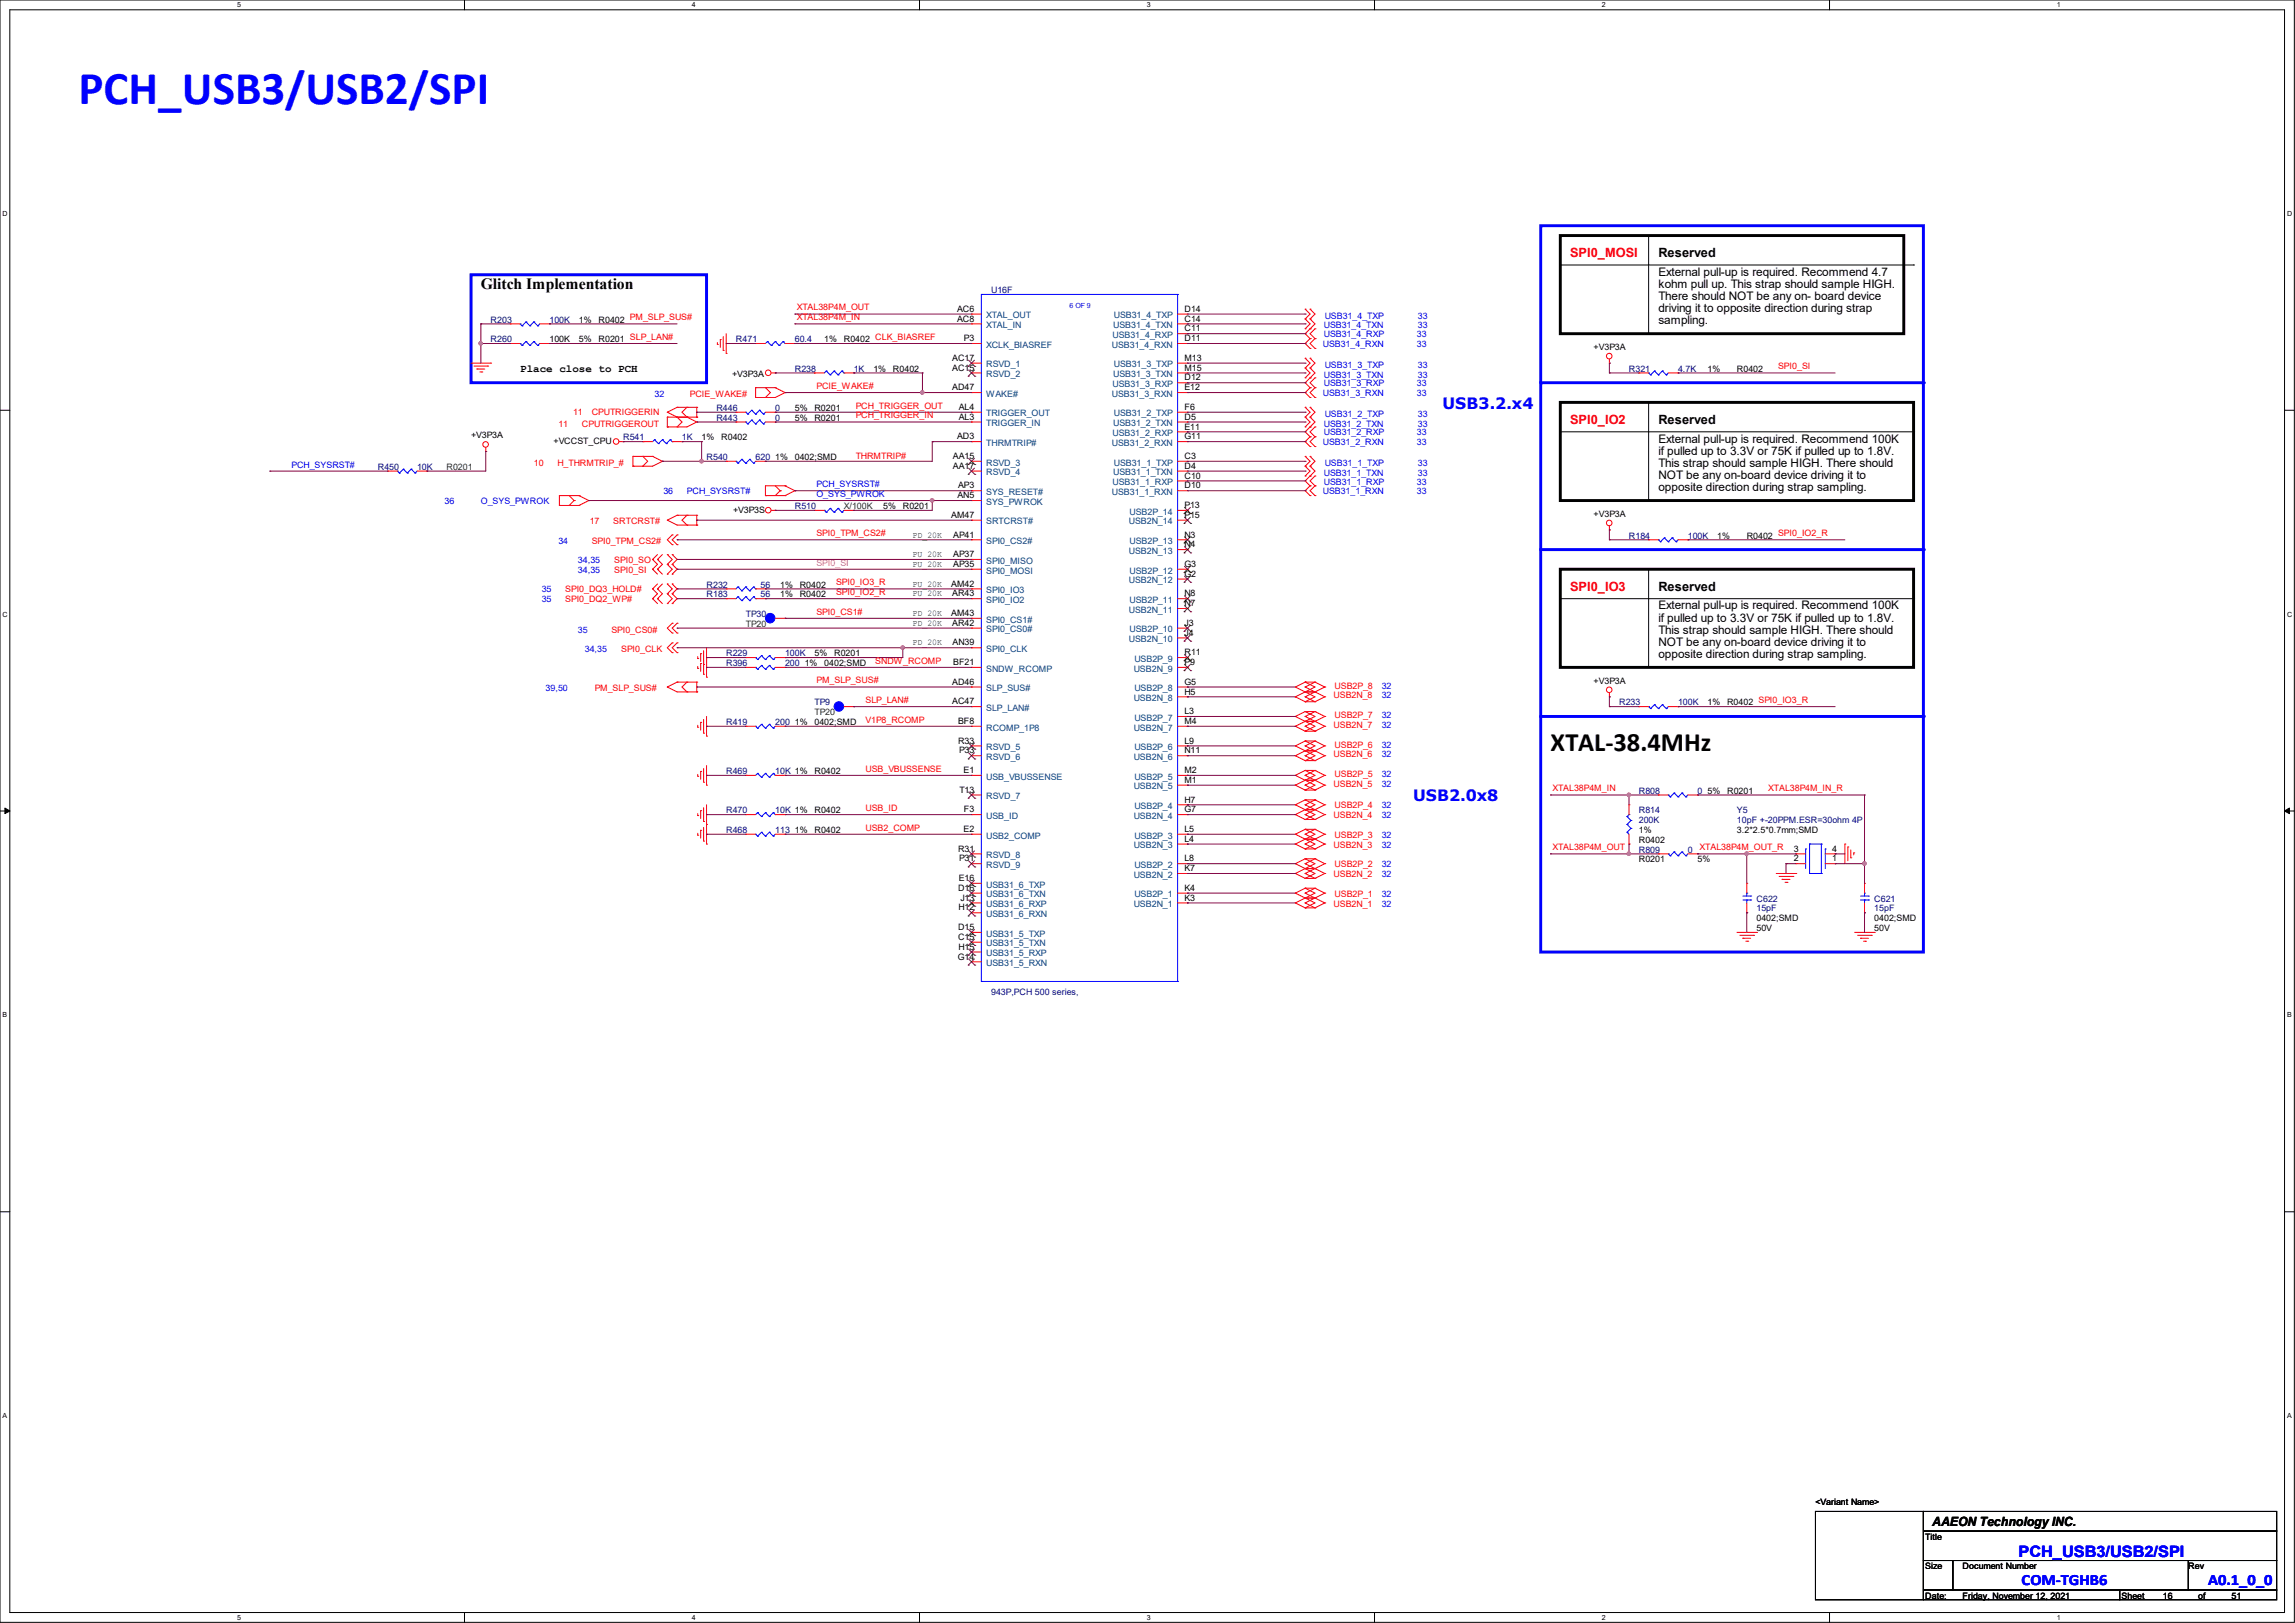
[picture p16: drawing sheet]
<svg xmlns="http://www.w3.org/2000/svg" width="297mm" height="210mm" viewBox="0 0 297 210" stroke-linecap="round" stroke-linejoin="round" font-family="sans-serif">
<defs><g id="words">
<text font-size="6.1" fill="#00f" x="10.2" y="13.4">PCH_USB3/USB2/SPI</text>
<text font-size="3.4" x="200.7" y="97.2">XTAL-38.4MHz</text>
<text font-size="2" x="62.2" y="37.4">Glitch Implementation</text>
<g font-size="2" fill="#00f">
<text x="186.7" y="52.9">USB3.2.x4</text>
<text x="182.9" y="103.7">USB2.0x8</text>
<text x="261.2" y="201.4">PCH_USB3/USB2/SPI</text>
<text x="261.6" y="205.2">COM-TGHB6</text>
<text x="285.8" y="205.2">A0.1_0_0</text>
</g>
<g font-size="1.7" fill="#f00">
<text x="203.2" y="33.3">SPI0_MOSI</text>
<text x="203.2" y="54.9">SPI0_IO2</text>
<text x="203.2" y="76.5">SPI0_IO3</text>
</g>
<g font-size="1.7">
<text x="214.6" y="33.3">Reserved</text>
<text x="214.6" y="54.9">Reserved</text>
<text x="214.6" y="76.5">Reserved</text>
<text x="250.1" y="197.4">AAEON Technology INC.</text>
</g>
<g font-size="1.5">
<text x="214.6" y="35.7">External pull-up is required. Recommend 4.7</text>
<text x="214.6" y="37.3">kohm pull up. This strap should sample HIGH.</text>
<text x="214.6" y="38.8">There should NOT be any on- board device</text>
<text x="214.6" y="40.4">driving it to opposite direction during strap</text>
<text x="214.6" y="42">sampling.</text>
<text x="214.6" y="57.3">External pull-up is required. Recommend 100K</text>
<text x="214.6" y="58.8">if pulled up to 3.3V or 75K if pulled up to 1.8V.</text>
<text x="214.6" y="60.4">This strap should sample HIGH. There should</text>
<text x="214.6" y="62">NOT be any on-board device driving it to</text>
<text x="214.6" y="63.5">opposite direction during strap sampling.</text>
<text x="214.6" y="78.9">External pull-up is required. Recommend 100K</text>
<text x="214.6" y="80.4">if pulled up to 3.3V or 75K if pulled up to 1.8V.</text>
<text x="214.6" y="82">This strap should sample HIGH. There should</text>
<text x="214.6" y="83.6">NOT be any on-board device driving it to</text>
<text x="214.6" y="85.1">opposite direction during strap sampling.</text>
</g>
<text font-size="1.4" x="67.3" y="48.1">Place close to PCH</text>
<g font-size="1.1" fill="#000080">
<text x="63.5" y="41.7">R203</text>
<text x="71.1" y="41.7">100K</text>
<text x="128.3" y="37.9">U16F</text>
<text x="63.5" y="44.3">R260</text>
<text x="95.2" y="44.3">R471</text>
<text x="102.9" y="44.3">60.4</text>
<text x="92.7" y="53.2">R446</text>
<text x="100.3" y="53.2">0</text>
<text x="102.9" y="48.1">R238</text>
<text x="110.5" y="48.1">1K</text>
<text x="210.8" y="48.1">R321</text>
<text x="217.2" y="48.1">4.7K</text>
<text x="80.6" y="57">R541</text>
<text x="88.3" y="57">1K</text>
<text x="91.4" y="59.5">R540</text>
<text x="92.7" y="54.4">R443</text>
<text x="97.8" y="59.5">620</text>
<text x="100.3" y="54.4">0</text>
<text x="48.9" y="60.8">R450</text>
<text x="54" y="60.8">10K</text>
<text x="102.9" y="65.9">R510</text>
<text x="210.8" y="69.7">R184</text>
<text x="218.4" y="69.7">100K</text>
<text x="91.4" y="77.3">R183</text>
<text x="91.4" y="76">R232</text>
<text x="98.4" y="77.3">56</text>
<text x="98.4" y="76">56</text>
<text x="96.5" y="79.8">TP30</text>
<text x="94" y="86.2">R396</text>
<text x="94" y="84.9">R229</text>
<text x="101.6" y="86.2">200</text>
<text x="101.6" y="84.9">100K</text>
<text x="94" y="93.8">R419</text>
<text x="100.3" y="93.8">200</text>
<text x="105.4" y="91.3">TP9</text>
<text x="209.5" y="91.3">R233</text>
<text x="217.2" y="91.3">100K</text>
<text x="94" y="100.2">R469</text>
<text x="100.3" y="100.2">10K 1%</text>
<text x="94" y="105.2">R470</text>
<text x="94" y="107.8">R468</text>
<text x="100.3" y="105.2">10K 1%</text>
<text x="100.3" y="107.8">113</text>
<text x="212.1" y="105.2">R814</text>
<text x="212.1" y="106.5">200K</text>
<text x="212.1" y="102.7">R808</text>
<text x="219.7" y="102.7">0</text>
<text x="224.8" y="105.2">Y5</text>
<text x="224.8" y="106.5">10pF +-20PPM.ESR=30ohm 4P</text>
<text x="212.1" y="110.3">R809</text>
<text x="218.4" y="110.3">0</text>
<text x="227.3" y="116.7">C622</text>
<text x="227.3" y="117.9">15pF</text>
<text x="242.6" y="116.7">C621</text>
<text x="242.6" y="117.9">15pF</text>
<text x="128.3" y="128.7">943P,PCH 500 series,</text>
</g>
<g font-size="1.1">
<text x="74.9" y="41.7">1%</text>
<text x="77.5" y="41.7">R0402</text>
<text x="123.9" y="40.3">AC6</text>
<text x="123.9" y="41.6">AC8</text>
<text x="153.3" y="40.3">D14</text>
<text x="153.3" y="41.6">C14</text>
<text x="71.1" y="44.3">100K</text>
<text x="74.9" y="44.3">5%</text>
<text x="77.5" y="44.3">R0201</text>
<text x="106.7" y="44.3">1%</text>
<text x="109.2" y="44.3">R0402</text>
<text x="123.2" y="48">AC15</text>
<text x="123.2" y="46.7">AC17</text>
<text x="124.8" y="44.2">P3</text>
<text x="153.3" y="42.9">C11</text>
<text x="153.3" y="44.2">D11</text>
<text x="153.3" y="46.7">M13</text>
<text x="153.3" y="48">M15</text>
<text x="206.2" y="45.3">+V3P3A</text>
<text x="94.7" y="48.7">+V3P3A</text>
<text x="102.9" y="53.2">5%</text>
<text x="105.4" y="53.2">R0201</text>
<text x="113" y="48.1">1%</text>
<text x="115.6" y="48.1">R0402</text>
<text x="123.2" y="50.5">AD47</text>
<text x="124.1" y="53">AL4</text>
<text x="153.3" y="49.2">D12</text>
<text x="153.3" y="50.5">E12</text>
<text x="153.3" y="53">F6</text>
<text x="221" y="48.1">1%</text>
<text x="224.8" y="48.1">R0402</text>
<text x="61" y="56.7">+V3P3A</text>
<text x="71.6" y="57.5">+VCCST_CPU</text>
<text x="90.8" y="57">1%</text>
<text x="93.3" y="57">R0402</text>
<text x="100.3" y="59.5">1%</text>
<text x="102.9" y="54.4">5%</text>
<text x="102.9" y="59.5">0402;SMD</text>
<text x="105.4" y="54.4">R0201</text>
<text x="123.3" y="59.4">AA15</text>
<text x="123.9" y="56.9">AD3</text>
<text x="124.1" y="54.3">AL3</text>
<text x="153.3" y="54.3">D5</text>
<text x="153.3" y="55.6">E11</text>
<text x="153.3" y="56.9">G11</text>
<text x="153.3" y="59.4">C3</text>
<text x="114.3" y="65.9">5%</text>
<text x="116.8" y="65.9">R0201</text>
<text x="123.3" y="60.7">AA17</text>
<text x="123.9" y="64.5">AN5</text>
<text x="124" y="63.2">AP3</text>
<text x="153.3" y="60.7">D4</text>
<text x="153.3" y="61.9">C10</text>
<text x="153.3" y="63.2">D10</text>
<text x="153.3" y="65.7">P13</text>
<text x="94.9" y="66.4">+V3P3S</text>
<text x="123.1" y="67">AM47</text>
<text x="123.4" y="69.6">AP41</text>
<text x="153.3" y="67">P15</text>
<text x="153.3" y="69.6">N3</text>
<text x="153.3" y="70.8">N4</text>
<text x="206.2" y="66.9">+V3P3A</text>
<text x="222.2" y="69.7">1%</text>
<text x="226.1" y="69.7">R0402</text>
<text x="101" y="77.3">1%</text>
<text x="101" y="76">1%</text>
<text x="103.5" y="77.3">R0402</text>
<text x="103.5" y="76">R0402</text>
<text x="123.1" y="75.9">AM42</text>
<text x="123.2" y="77.2">AR43</text>
<text x="123.4" y="72.1">AP37</text>
<text x="123.4" y="73.4">AP35</text>
<text x="153.3" y="73.4">G3</text>
<text x="153.3" y="74.6">G2</text>
<text x="153.3" y="77.2">N8</text>
<text x="123.1" y="79.7">AM43</text>
<text x="123.2" y="81">AR42</text>
<text x="123.3" y="83.5">AN39</text>
<text x="153.3" y="78.4">N7</text>
<text x="153.3" y="81">J3</text>
<text x="153.3" y="82.3">J4</text>
<text x="104.1" y="86.2">1%</text>
<text x="105.4" y="84.9">5%</text>
<text x="106.7" y="86.2">0402;SMD</text>
<text x="107.9" y="84.9">R0201</text>
<text x="123.2" y="88.6">AD46</text>
<text x="123.4" y="86.1">BF21</text>
<text x="153.3" y="84.8">R11</text>
<text x="153.3" y="86.1">P9</text>
<text x="153.3" y="88.6">G5</text>
<text x="153.3" y="89.9">H5</text>
<text x="206.2" y="88.5">+V3P3A</text>
<text x="102.9" y="93.8">1%</text>
<text x="105.4" y="93.8">0402;SMD</text>
<text x="123.2" y="91.1">AC47</text>
<text x="124" y="93.7">BF8</text>
<text x="153.3" y="92.4">L3</text>
<text x="153.3" y="93.7">M4</text>
<text x="221" y="91.3">1%</text>
<text x="223.5" y="91.3">R0402</text>
<text x="105.4" y="100.2">R0402</text>
<text x="124" y="96.2">R33</text>
<text x="124.1" y="97.5">P33</text>
<text x="124.7" y="100">E1</text>
<text x="153.3" y="96.2">L9</text>
<text x="153.3" y="97.5">N11</text>
<text x="153.3" y="100">M2</text>
<text x="153.3" y="101.3">M1</text>
<text x="102.9" y="107.8">1%</text>
<text x="105.4" y="105.2">R0402</text>
<text x="105.4" y="107.8">R0402</text>
<text x="124.2" y="102.6">T13</text>
<text x="124.7" y="107.7">E2</text>
<text x="124.8" y="105.1">F3</text>
<text x="153.3" y="103.8">H7</text>
<text x="153.3" y="105.1">G7</text>
<text x="153.3" y="107.7">L5</text>
<text x="212.1" y="107.8">1%</text>
<text x="221" y="102.7">5%</text>
<text x="223.5" y="102.7">R0201</text>
<text x="224.8" y="107.8">3.2*2.5*0.7mm;SMD</text>
<text x="124" y="110.2">R31</text>
<text x="124.1" y="111.5">P31</text>
<text x="153.3" y="108.9">L4</text>
<text x="153.3" y="111.5">L8</text>
<text x="153.3" y="112.7">K7</text>
<text x="212.1" y="111.6">R0201</text>
<text x="212.1" y="109.1">R0402</text>
<text x="219.7" y="111.6">5%</text>
<text x="232.2" y="110.2">3</text>
<text x="232.2" y="111.5">2</text>
<text x="237.1" y="111.5">1</text>
<text x="237.1" y="110.2">4</text>
<text x="124" y="115.3">D16</text>
<text x="124" y="117.8">H12</text>
<text x="124.1" y="114">E16</text>
<text x="124.3" y="116.5">J13</text>
<text x="153.3" y="115.3">K4</text>
<text x="153.3" y="116.5">K3</text>
<text x="227.3" y="119.2">0402;SMD</text>
<text x="242.6" y="119.2">0402;SMD</text>
<text x="123.9" y="124.2">G14</text>
<text x="124" y="120.4">D15</text>
<text x="124" y="121.6">C15</text>
<text x="124" y="122.9">H15</text>
<text x="227.3" y="120.5">50V</text>
<text x="242.6" y="120.5">50V</text>
<text x="234.9" y="194.8">&lt;Variant Name&gt;</text>
<text x="249.2" y="199.2">Title</text>
<text x="249.2" y="203">Size</text>
<text x="254" y="203">Document Number</text>
<text x="283.2" y="203">Rev</text>
<text x="249.2" y="206.8">Date:</text>
<text x="254" y="206.8">Friday, November 12, 2021</text>
<text x="274.6" y="206.8">Sheet</text>
<text x="279.9" y="206.8">16</text>
<text x="284.5" y="206.8">of</text>
<text x="288.8" y="206.8">51</text>
</g>
<g font-size="1.1" fill="#f00">
<text x="81.5" y="41.4">PM_SLP_SUS#</text>
<text x="103.1" y="40.2">XTAL38P4M_OUT</text>
<text x="103.1" y="41.4">XTAL38P4M_IN</text>
<text x="81.5" y="44">SLP_LAN#</text>
<text x="113.3" y="44">CLK_BIASREF</text>
<text x="230.1" y="47.8">SPI0_SI</text>
<text x="74.2" y="53.7">11</text>
<text x="76.6" y="53.7">CPUTRIGGERIN</text>
<text x="89.3" y="51.4">PCIE_WAKE#</text>
<text x="105.7" y="50.3">PCIE_WAKE#</text>
<text x="110.7" y="52.9">PCH_TRIGGER_OUT</text>
<text x="72.3" y="55.2">11</text>
<text x="75.3" y="55.2">CPUTRIGGEROUT</text>
<text x="110.7" y="54.1">PCH_TRIGGER_IN</text>
<text x="110.7" y="59.4">THRMTRIP#</text>
<text x="69.1" y="60.3">10</text>
<text x="72.1" y="60.3">H_THRMTRIP_#</text>
<text x="76.3" y="67.8">17</text>
<text x="76.6" y="70.4">SPI0_TPM_CS2#</text>
<text x="79.4" y="67.8">SRTCRST#</text>
<text x="105.7" y="69.4">SPI0_TPM_CS2#</text>
<text x="230.1" y="69.4">SPI0_IO2_R</text>
<text x="73.2" y="76.7">SPI0_DQ3_HOLD#</text>
<text x="73.2" y="77.9">SPI0_DQ2_WP#</text>
<text x="79.5" y="72.9">SPI0_SO</text>
<text x="79.5" y="74.1">SPI0_SI</text>
<text x="108.2" y="77">SPI0_IO2_R</text>
<text x="108.2" y="75.7">SPI0_IO3_R</text>
<text x="79.1" y="81.9">SPI0_CS0#</text>
<text x="105.7" y="79.5">SPI0_CS1#</text>
<text x="77" y="89.4">PM_SLP_SUS#</text>
<text x="80.4" y="84.4">SPI0_CLK</text>
<text x="105.7" y="88.4">PM_SLP_SUS#</text>
<text x="113.3" y="85.9">SNDW_RCOMP</text>
<text x="172.7" y="89.1">USB2P_8</text>
<text x="112" y="93.5">V1P8_RCOMP</text>
<text x="112" y="91">SLP_LAN#</text>
<text x="172.6" y="94.2">USB2N_7</text>
<text x="172.6" y="90.4">USB2N_8</text>
<text x="172.7" y="92.9">USB2P_7</text>
<text x="227.6" y="91">SPI0_IO3_R</text>
<text x="112" y="99.9">USB_VBUSSENSE</text>
<text x="172.6" y="101.8">USB2N_5</text>
<text x="172.6" y="98">USB2N_6</text>
<text x="172.7" y="100.5">USB2P_5</text>
<text x="172.7" y="96.7">USB2P_6</text>
<text x="112" y="104.9">USB_ID</text>
<text x="112" y="107.5">USB2_COMP</text>
<text x="172.6" y="105.9">USB2N_4</text>
<text x="172.7" y="104.6">USB2P_4</text>
<text x="200.9" y="102.4">XTAL38P4M_IN</text>
<text x="228.8" y="102.4">XTAL38P4M_IN_R</text>
<text x="172.6" y="113.5">USB2N_2</text>
<text x="172.6" y="109.7">USB2N_3</text>
<text x="172.7" y="112.2">USB2P_2</text>
<text x="172.7" y="108.4">USB2P_3</text>
<text x="200.9" y="110">XTAL38P4M_OUT</text>
<text x="220" y="110">XTAL38P4M_OUT_R</text>
<text x="172.6" y="117.3">USB2N_1</text>
<text x="172.7" y="116">USB2P_1</text>
</g>
<g font-size="1.1" fill="#004080">
<text x="127.6" y="41.2">XTAL_OUT</text>
<text x="144.1" y="41.2">USB31_4_TXP</text>
<text x="127.6" y="42.5">XTAL_IN</text>
<text x="127.6" y="45">XCLK_BIASREF</text>
<text x="127.6" y="47.5">RSVD_1</text>
<text x="143.9" y="45">USB31_4_RXN</text>
<text x="144" y="43.7">USB31_4_RXP</text>
<text x="144.1" y="42.5">USB31_4_TXN</text>
<text x="144.1" y="47.5">USB31_3_TXP</text>
<text x="127.6" y="53.9">TRIGGER_OUT</text>
<text x="127.6" y="51.4">WAKE#</text>
<text x="127.6" y="48.8">RSVD_2</text>
<text x="143.9" y="51.4">USB31_3_RXN</text>
<text x="144" y="50.1">USB31_3_RXP</text>
<text x="144.1" y="48.8">USB31_3_TXN</text>
<text x="144.1" y="53.9">USB31_2_TXP</text>
<text x="127.6" y="55.2">TRIGGER_IN</text>
<text x="127.6" y="57.7">THRMTRIP#</text>
<text x="143.9" y="57.7">USB31_2_RXN</text>
<text x="144" y="56.4">USB31_2_RXP</text>
<text x="144.1" y="55.2">USB31_2_TXN</text>
<text x="127.6" y="65.3">SYS_PWROK</text>
<text x="127.6" y="60.2">RSVD_3</text>
<text x="127.6" y="61.5">RSVD_4</text>
<text x="127.6" y="64.1">SYS_RESET#</text>
<text x="143.9" y="64.1">USB31_1_RXN</text>
<text x="144" y="62.8">USB31_1_RXP</text>
<text x="144.1" y="61.5">USB31_1_TXN</text>
<text x="144.1" y="60.2">USB31_1_TXP</text>
<text x="127.6" y="67.9">SRTCRST#</text>
<text x="127.6" y="70.4">SPI0_CS2#</text>
<text x="146.1" y="67.9">USB2N_14</text>
<text x="146.1" y="71.7">USB2N_13</text>
<text x="146.2" y="66.6">USB2P_14</text>
<text x="146.2" y="70.4">USB2P_13</text>
<text x="127.6" y="76.8">SPI0_IO3</text>
<text x="127.6" y="72.9">SPI0_MISO</text>
<text x="127.6" y="74.2">SPI0_MOSI</text>
<text x="146.1" y="75.5">USB2N_12</text>
<text x="146.2" y="74.2">USB2P_12</text>
<text x="127.6" y="81.8">SPI0_CS0#</text>
<text x="127.6" y="78">SPI0_IO2</text>
<text x="127.6" y="80.6">SPI0_CS1#</text>
<text x="146.1" y="79.3">USB2N_11</text>
<text x="146.1" y="83.1">USB2N_10</text>
<text x="146.2" y="78">USB2P_11</text>
<text x="146.2" y="81.8">USB2P_10</text>
<text x="127.6" y="84.4">SPI0_CLK</text>
<text x="127.6" y="86.9">SNDW_RCOMP</text>
<text x="127.6" y="89.5">SLP_SUS#</text>
<text x="146.7" y="86.9">USB2N_9</text>
<text x="146.8" y="85.6">USB2P_9</text>
<text x="146.8" y="89.5">USB2P_8</text>
<text x="127.6" y="94.5">RCOMP_1P8</text>
<text x="127.6" y="92">SLP_LAN#</text>
<text x="146.7" y="90.7">USB2N_8</text>
<text x="146.7" y="94.5">USB2N_7</text>
<text x="146.8" y="93.3">USB2P_7</text>
<text x="127.6" y="98.3">RSVD_6</text>
<text x="127.6" y="100.9">USB_VBUSSENSE</text>
<text x="127.6" y="97.1">RSVD_5</text>
<text x="146.7" y="98.3">USB2N_6</text>
<text x="146.8" y="97.1">USB2P_6</text>
<text x="146.8" y="100.9">USB2P_5</text>
<text x="127.6" y="106">USB_ID</text>
<text x="127.6" y="103.4">RSVD_7</text>
<text x="146.7" y="102.2">USB2N_5</text>
<text x="146.7" y="106">USB2N_4</text>
<text x="146.8" y="104.7">USB2P_4</text>
<text x="127.6" y="108.5">USB2_COMP</text>
<text x="127.6" y="112.3">RSVD_9</text>
<text x="127.6" y="111">RSVD_8</text>
<text x="146.7" y="109.8">USB2N_3</text>
<text x="146.7" y="113.6">USB2N_2</text>
<text x="146.8" y="108.5">USB2P_3</text>
<text x="146.8" y="112.3">USB2P_2</text>
<text x="127.6" y="114.9">USB31_6_TXP</text>
<text x="127.6" y="116.1">USB31_6_TXN</text>
<text x="127.6" y="117.4">USB31_6_RXP</text>
<text x="127.6" y="118.7">USB31_6_RXN</text>
<text x="146.7" y="117.4">USB2N_1</text>
<text x="146.8" y="116.1">USB2P_1</text>
<text x="127.6" y="121.2">USB31_5_TXP</text>
<text x="127.6" y="122.5">USB31_5_TXN</text>
<text x="127.6" y="123.7">USB31_5_RXP</text>
<text x="127.6" y="125">USB31_5_RXN</text>
</g>
<g font-size="1.1" fill="#00f">
<text x="171.4" y="41.2">USB31_4_TXP</text>
<text x="183.5" y="41.2">33</text>
<text x="171.2" y="44.9">USB31_4_RXN</text>
<text x="171.3" y="42.5">USB31_4_TXN</text>
<text x="171.3" y="43.6">USB31_4_RXP</text>
<text x="171.4" y="47.6">USB31_3_TXP</text>
<text x="183.4" y="44.9">33</text>
<text x="183.4" y="43.6">33</text>
<text x="183.5" y="42.5">33</text>
<text x="183.5" y="47.6">33</text>
<text x="84.7" y="51.4">32</text>
<text x="171.2" y="51.3">USB31_3_RXN</text>
<text x="171.3" y="48.9">USB31_3_TXN</text>
<text x="171.3" y="50">USB31_3_RXP</text>
<text x="171.4" y="53.9">USB31_2_TXP</text>
<text x="183.4" y="51.3">33</text>
<text x="183.4" y="50">33</text>
<text x="183.5" y="48.9">33</text>
<text x="183.5" y="53.9">33</text>
<text x="171.2" y="57.6">USB31_2_RXN</text>
<text x="171.3" y="55.2">USB31_2_TXN</text>
<text x="171.3" y="56.3">USB31_2_RXP</text>
<text x="183.4" y="57.6">33</text>
<text x="183.4" y="56.3">33</text>
<text x="183.5" y="55.2">33</text>
<text x="37.7" y="60.5">PCH_SYSRST#</text>
<text x="57.5" y="65.2">36</text>
<text x="62.2" y="65.2">O_SYS_PWROK</text>
<text x="85.8" y="64">36</text>
<text x="88.9" y="64">PCH_SYSRST#</text>
<text x="105.7" y="63">PCH_SYSRST#</text>
<text x="105.7" y="64.3">O_SYS_PWROK</text>
<text x="171.2" y="64">USB31_1_RXN</text>
<text x="171.3" y="61.6">USB31_1_TXN</text>
<text x="171.3" y="62.7">USB31_1_RXP</text>
<text x="171.4" y="60.3">USB31_1_TXP</text>
<text x="183.4" y="64">33</text>
<text x="183.4" y="62.7">33</text>
<text x="183.5" y="61.6">33</text>
<text x="183.5" y="60.3">33</text>
<text x="72.3" y="70.4">34</text>
<text x="70.1" y="76.7">35</text>
<text x="70.1" y="77.9">35</text>
<text x="74.8" y="72.9">34,35</text>
<text x="74.8" y="74.1">34,35</text>
<text x="74.8" y="81.9">35</text>
<text x="70.6" y="89.4">39,50</text>
<text x="75.7" y="84.4">34,35</text>
<text x="178.8" y="89.1">32</text>
<text x="178.8" y="94.2">32</text>
<text x="178.8" y="92.9">32</text>
<text x="178.8" y="90.4">32</text>
<text x="178.8" y="101.8">32</text>
<text x="178.8" y="100.5">32</text>
<text x="178.8" y="98">32</text>
<text x="178.8" y="96.7">32</text>
<text x="178.8" y="105.9">32</text>
<text x="178.8" y="104.6">32</text>
<text x="178.8" y="113.5">32</text>
<text x="178.8" y="112.2">32</text>
<text x="178.8" y="109.7">32</text>
<text x="178.8" y="108.4">32</text>
<text x="178.8" y="116">32</text>
<text x="178.8" y="117.3">32</text>
</g>
<g font-size="1.1" fill="#008000">
<text x="57.8" y="60.8">R0201</text>
<text x="109.2" y="65.9">X/100K</text>
<text x="118.1" y="69.6">PD_20K</text>
<text x="118.1" y="77.2">PU_20K</text>
<text x="118.1" y="75.9">PU_20K</text>
<text x="118.1" y="72.1">PU_20K</text>
<text x="118.1" y="73.4">PU_20K</text>
<text x="96.5" y="81.1">TP20</text>
<text x="118.1" y="81">PD_20K</text>
<text x="118.1" y="83.5">PD_20K</text>
<text x="118.1" y="79.7">PD_20K</text>
<text x="105.4" y="92.5">TP20</text>
</g>
<text font-size="1.1" fill="#f0f" x="105.7" y="73.2">SPI0_SI</text>
<g font-size=".9">
<text x="30.7" y=".9">5</text>
<text x="89.5" y=".9">4</text>
<text x="148.4" y=".9">3</text>
<text x="207.3" y=".9">2</text>
<text x="266.2" y=".9">1</text>
<text x=".3" y="28">D</text>
<text x="296" y="28">D</text>
<text x=".3" y="79.8">C</text>
<text x="296" y="79.8">C</text>
<text x=".3" y="131.7">B</text>
<text x="296" y="131.7">B</text>
<text x=".3" y="183.5">A</text>
<text x="296" y="183.5">A</text>
<text x="30.7" y="209.6">5</text>
<text x="89.5" y="209.6">4</text>
<text x="148.4" y="209.6">3</text>
<text x="207.3" y="209.6">2</text>
<text x="266.2" y="209.6">1</text>
</g>
<text font-size=".9" fill="#00f" x="138.4" y="39.8">6 OF 9</text>
</g></defs>
<path d="M0 0h296.9v209.9h-296.9zM1.3 1.3h294.4v207.4h-294.4z" fill="none" stroke="#000" stroke-width=".13"/>
<g fill="#fff">
<path d="M30.7 .1h.5v1h-.5z"/>
<path d="M30.7 208.8h.5v1h-.5z"/>
</g>
<path d="M60.1 0v1.3M60.1 208.7v1.2" fill="none" stroke="#000" stroke-width=".13"/>
<g fill="#fff">
<path d="M89.5 .1h.5v1h-.5z"/>
<path d="M89.5 208.8h.5v1h-.5z"/>
</g>
<path d="M119 0v1.3M119 208.7v1.2" fill="none" stroke="#000" stroke-width=".13"/>
<g fill="#fff">
<path d="M148.4 .1h.5v1h-.5z"/>
<path d="M148.4 208.8h.5v1h-.5z"/>
</g>
<path d="M177.9 0v1.3M177.9 208.7v1.2" fill="none" stroke="#000" stroke-width=".13"/>
<g fill="#fff">
<path d="M207.3 .1h.5v1h-.5z"/>
<path d="M207.3 208.8h.5v1h-.5z"/>
</g>
<path d="M236.8 0v1.3M236.8 208.7v1.2" fill="none" stroke="#000" stroke-width=".13"/>
<g fill="#fff">
<path d="M266.2 .1h.5v1h-.5z"/>
<path d="M266.2 208.8h.5v1h-.5z"/>
<path d="M.3 27.2h.7v1h-.7z"/>
<path d="M296 27.2h.6v1h-.6z"/>
<path d="M.3 79h.7v1h-.7z"/>
<path d="M296 79h.6v1h-.6z"/>
</g>
<path d="M0 53.1h1.3M295.7 53.1h1.2" fill="none" stroke="#000" stroke-width=".13"/>
<g fill="#fff">
<path d="M.3 130.9h.6v1h-.6z"/>
<path d="M296 130.9h.6v1h-.6z"/>
</g>
<path d="M0 104.9h1.3M295.7 104.9h1.2" fill="none" stroke="#000" stroke-width=".13"/>
<path d="M.6 104.6l.7 .3-.7 .4zM295.7 104.9l.6-.3v.7z" fill="#000" stroke="#000" stroke-width=".13"/>
<g fill="#fff">
<path d="M.3 182.7h.6v1h-.6z"/>
<path d="M296 182.7h.5v1h-.5z"/>
</g>
<g fill="none" stroke="#000" stroke-width=".13">
<path d="M201.9 34.3h45.7M213.4 30.5v12.7M247.6 34.3h.1M201.9 55.9h45.7M213.4 43.2h.1M213.4 52.1v12.7M247.6 55.9h.1M201.9 77.5h45.7M213.4 64.8h.1M213.4 73.7v12.7M247.6 77.5h.1M213.4 86.4h.1"/>
<path d="M0 156.8h1.3M295.7 156.8h1.2"/>
</g>
<path d="M201.9 30.5h44.5v12.7h-44.5zM201.9 52.1h45.7v12.7h-45.7zM201.9 73.7h45.7v12.7h-45.7z" fill="none" stroke="#000" stroke-width=".38"/>
<path d="M199.4 29.2h49.5v94h-49.5zM199.4 49.5h49.5" fill="none" stroke="#00f" stroke-width=".38"/>
<circle cx="248.9" cy="49.5" r=".19" fill="#00f"/>
<path d="M61 35.6h30.4v13.9h-30.4zM199.4 71.1h49.5" fill="none" stroke="#00f" stroke-width=".38"/>
<circle cx="248.9" cy="71.1" r=".19" fill="#00f"/>
<path d="M199.4 92.7h49.5" fill="none" stroke="#00f" stroke-width=".38"/>
<circle cx="248.9" cy="92.7" r=".19" fill="#00f"/>
<g fill="none" stroke="#f00" stroke-width=".13">
<path d="M61 47h2.5M61.3 47.4h1.8M61.7 47.8h.1M61.7 47.8h1M62.1 48.1h.3M62.4 48.1h.1M62.9 58.4h.1M62.9 57.9v.5M63.1 47.4h.1M63.5 47h.1M66 41.9h.1M66 44.4h.1"/>
<path d="M66 41.9h1.3M66 44.4h1.3M69.8 41.9h1.3M69.8 44.4h1.3M71.1 41.9h.1M71.1 44.4h.1M80.1 57.1h.5M80.6 57.1h.1M81.9 59.1h.1M81.9 59.1h2.6M81.9 59.1v1.2M83.2 59.1h.1"/>
<path d="M83.2 57.1h.1M83.2 57.1h1.3M83.2 59.1l.6 .6-.6 .6M84.5 59.1h.1M84.5 59.1l1.2 .6M85.7 59.7h.1M85.7 59.7l-1.2 .6h-2.6M86.4 53.3h.1M86.4 55.2h.1M86.4 54h.1M86.4 53.3l1.2 .7M86.4 54h3.8"/>
<path d="M86.4 54v1.2M87 57.1h1.3M87.6 52.7h.1M87.6 55.2h.1M87.6 54h.1M87.6 52.7l-1.2 .6M87.6 52.7h2.6M87.6 54l.7 .6-.7 .6M88.3 57.1h.1M88.9 54h.1M88.9 52.7h.1M88.9 52.7l-.6 .6 .6 .7"/>
<path d="M88.9 54l1.3 .6M90.2 54h.1M90.2 52.7h.1M90.2 54.6h.1M90.2 52.7v1.3M90.2 54.6l-1.3 .6h-2.5M92.8 44.6h.1M92.8 44.3v.3M93.2 43.9h.1M93.2 43.9v1.1M93.6 45.3h.1M93.6 43.6v1.7"/>
<path d="M94 45.7h.1M94 59.7h.1M94 43.2v2.5M94 59.7h1.2M95.2 54.6h.1M95.2 53.3h.1M95.2 54.6h1.3M95.2 53.3h1.3M97.8 51.4h.1M97.8 50.2h.1M97.8 44.4h.1M97.8 50.2h2.5"/>
<path d="M97.8 50.2v1.2M97.8 44.4h1.3M97.8 59.7h1.3M99.1 51.4h.1M99.1 50.2h.1M99.1 59.7h.1M99.1 50.2l.6 .6-.6 .6M99.1 54.6h1.2M99.1 53.3h1.2M99.8 48.3h.5M100.3 48.3h.1M100.3 50.2h.1"/>
<path d="M100.3 54.6h.1M100.3 53.3h.1M100.3 50.2l1.3 .6M101.6 50.8h.1M101.6 50.8l-1.3 .6h-2.5M101.6 44.4h1.3M102.9 44.4h.1M105.4 48.3h.1M105.4 48.3h1.3M109.2 48.3h1.3M110.5 48.3h.1M125.7 40.6h.1"/>
<path d="M125.7 41.9h.1M125.7 44.4h.1M125.7 53.3h.1M125.7 54.6h.1M125.7 59.7h.1M125.7 50.8h.1M125.7 48.3h.1M125.7 47h.1M125.7 57.1h.1M125.7 48.3h1.3M125.7 57.1h1.3M125.7 47h1.3"/>
<path d="M125.7 54.6h1.3M125.7 40.6h1.3M125.7 41.9h1.3M125.7 44.4h1.3M125.7 53.3h1.3M125.7 50.8h1.3M125.7 59.7h1.3M152.4 48.3h1.3M152.4 57.1h1.3M152.4 47h1.3M152.4 54.6h1.3M152.4 40.6h1.3"/>
<path d="M152.4 41.9h1.3M152.4 44.4h1.3M152.4 53.3h1.3M152.4 43.2h1.3M152.4 49.5h1.3M152.4 50.8h1.3M152.4 55.9h1.3M152.4 59.7h1.3M153.7 40.6h.1M153.7 41.9h.1M153.7 43.2h.1M153.7 44.4h.1"/>
<path d="M153.7 47h.1M153.7 48.3h.1M153.7 49.5h.1M153.7 50.8h.1M153.7 53.3h.1M153.7 54.6h.1M153.7 55.9h.1M153.7 57.1h.1M153.7 59.7h.1M168.9 41.3h.1M168.9 42.5h.1M168.9 40h.1"/>
<path d="M168.9 47.6h.1M168.9 48.9h.1M168.9 46.4h.1M168.9 54h.1M168.9 55.2h.1M168.9 52.7h.1M168.9 59.1h.1M168.9 41.3l.6 .6-.6 .6M168.9 40l.6 .6-.6 .7M168.9 47.6l.6 .7-.6 .6M168.9 46.4l.6 .6-.6 .6M168.9 54l.6 .6-.6 .6"/>
<path d="M168.9 52.7l.6 .6-.6 .7M168.9 59.1l.6 .6-.6 .6M169.5 43.8h.1M169.5 45.1h.1M169.5 41.3h.1M169.5 42.5h.1M169.5 40h.1M169.5 50.2h.1M169.5 51.4h.1M169.5 47.6h.1M169.5 48.9h.1M169.5 46.4h.1"/>
<path d="M169.5 56.5h.1M169.5 57.8h.1M169.5 54h.1M169.5 55.2h.1M169.5 52.7h.1M169.5 59.1h.1M169.5 43.8l-.6 .6 .6 .7M169.5 41.3l.7 .6-1.3 1.3 .6 .6M169.5 40l.7 .6-.7 .7M169.5 50.2l-.6 .6 .6 .6M169.5 47.6l.7 .7-1.3 1.2 .6 .7M169.5 46.4l.7 .6-.7 .6"/>
<path d="M169.5 56.5l-.6 .6 .6 .7M169.5 54l.7 .6-1.3 1.3 .6 .6M169.5 52.7l.7 .6-.7 .7M169.5 59.1l.7 .6-.7 .6M170.2 45.1h.1M170.2 43.8h.1M170.2 42.5h.1M170.2 51.4h.1M170.2 50.2h.1M170.2 48.9h.1M170.2 57.8h.1M170.2 56.5h.1"/>
<path d="M170.2 55.2h.1M170.2 43.8l-.7 .6 .7 .7M170.2 42.5l-.7 .7 .7 .6M170.2 50.2l-.7 .6 .7 .6M170.2 48.9l-.7 .6 .7 .7M170.2 56.5l-.7 .6 .7 .7M170.2 55.2l-.7 .7 .7 .6M208.3 47h.1M208.3 46.5v.5M212.1 48.3h.1M212.1 48.3h1.3M215.9 48.3h1.3"/>
<path d="M217.2 48.3h.1M50.2 61h.1M50.2 61h1.2M54 61h1.2M55.2 61h.1M72.4 65.4h.1M72.4 65.4h2.5M73.7 64.1l.6 .7M74.3 64.8h.1M74.3 64.8l-.6 .6M74.9 64.1h.1M74.9 65.4h.1"/>
<path d="M74.9 64.1h-2.5v1.3M74.9 64.1l1.3 .7M76.2 64.8h.1M76.2 64.8l-1.3 .6M81.9 60.3h.1M83.2 60.3h.1M84.5 76.2h.1M84.5 77.5h.1M84.5 72.4h.1M84.5 73.7h.1M84.5 73.7l.6 .6M84.5 76.2l.6 .6-.6 .7"/>
<path d="M84.5 77.5l.6 .6M84.5 72.4l.6 .6-.6 .7M85.1 76.2h.1M85.1 77.5h.1M85.1 72.4h.1M85.1 73.7h.1M85.1 73.7l.6 .6M85.1 76.2l.6 .6-.6 .7M85.1 75.6l-.6 .6M85.1 77.5l.6 .6M85.1 72.4l.6 .6-.6 .7M85.1 71.8l-.6 .6"/>
<path d="M85.7 75.6l-.6 .6M85.7 71.8l-.6 .6M86.4 67.3h.1M86.4 76.8h.1M86.4 75.6h.1M86.4 78.1h.1M86.4 73h.1M86.4 71.8h.1M86.4 74.3h.1M86.4 67.3l1.2 .6h2.6M86.4 75.6l.6 .6-.6 .6M86.4 73l.6 .7-.6 .6"/>
<path d="M86.4 76.8l.6 .7-.6 .6M86.4 71.8l.6 .6-.6 .6M87 75.6h.1M87 76.8h.1M87 78.1h.1M87 71.8h.1M87 73h.1M87 74.3h.1M87 69.2h.1M87 70.5h.1M87 75.6l.6 .6-.6 .6M87 73l.6 .7-.6 .6"/>
<path d="M87 76.8l.6 .7-.6 .6M87 71.8l.6 .6-.6 .6M87 69.2l-.6 .6 .6 .7M87.6 66.7h.1M87.6 69.2h.1M87.6 70.5h.1M87.6 66.7l-1.2 .6M87.6 66.7h2.6M87.6 69.2l-.6 .6 .6 .7M88.9 67.9h.1M88.9 66.7h.1M88.9 66.7l-.6 .6 .6 .6"/>
<path d="M90.2 67.9h.1M90.2 66.7h.1M90.2 66.7v1.2M94 77.5h.1M94 76.2h.1M94 77.5h1.2M94 76.2h1.2M97.8 77.5h1.3M97.8 76.2h1.3M99.1 64.1h.1M99.1 77.5h.1M99.1 76.2h.1"/>
<path d="M99.1 64.1h2.5M99.8 66h.5M100.3 66h.1M100.3 62.9l.7 .6M101 63.5h.1M101 63.5l-.7 .6M101.6 62.9h.1M101.6 64.1h.1M101.6 62.9h-2.5v1.2M101.6 62.9l1.3 .6M102.9 63.5h.1M102.9 63.5l-1.3 .6"/>
<path d="M105.4 66h.1M105.4 66h1.3M109.2 66h1.3M110.5 66h.1M125.7 64.8h.1M125.7 77.5h.1M125.7 76.2h.1M125.7 72.4h.1M125.7 67.3h.1M125.7 73.7h.1M125.7 61h.1M125.7 69.8h.1"/>
<path d="M125.7 63.5h.1M125.7 64.8h1.3M125.7 61h1.3M125.7 63.5h1.3M125.7 67.3h1.3M125.7 69.8h1.3M125.7 73.7h1.3M125.7 77.5h1.3M125.7 76.2h1.3M125.7 72.4h1.3M152.4 66h1.3M152.4 61h1.3"/>
<path d="M152.4 62.2h1.3M152.4 63.5h1.3M152.4 67.3h1.3M152.4 69.8h1.3M152.4 71.1h1.3M152.4 73.7h1.3M152.4 74.9h1.3M152.4 77.5h1.3M152.4 78.7h1.3M153.7 61h.1M153.7 62.2h.1M153.7 63.5h.1"/>
<path d="M153.7 66h.1M153.7 67.3h.1M153.7 69.8h.1M153.7 71.1h.1M153.7 73.7h.1M153.7 74.9h.1M153.7 77.5h.1M153.7 78.7h.1M168.9 60.3h.1M168.9 61.6h.1M168.9 60.3l.6 .7-.6 .6M169.5 62.9h.1"/>
<path d="M169.5 64.1h.1M169.5 60.3h.1M169.5 61.6h.1M169.5 62.9l-.6 .6 .6 .6M169.5 60.3l.7 .7-1.3 1.2 .6 .7M170.2 64.1h.1M170.2 62.9h.1M170.2 61.6h.1M170.2 62.9l-.7 .6 .7 .6M170.2 61.6l-.7 .6 .7 .7M208.3 68.6h.1M208.3 68.1v.5"/>
<path d="M213.4 69.8h.1M213.4 69.8h1.2M217.2 69.8h1.2M218.4 69.8h.1M86.4 88.9h.1M86.4 88.9l1.2 .6h2.6M87 83.2h.1M87 84.5h.1M87 80.6h.1M87 81.9h.1M87 83.2l-.6 .6 .6 .7M87 80.6l-.6 .7 .6 .6"/>
<path d="M87.6 88.3h.1M87.6 83.2h.1M87.6 84.5h.1M87.6 80.6h.1M87.6 81.9h.1M87.6 88.3h2.6M87.6 88.3l-1.2 .6M87.6 83.2l-.6 .6 .6 .7M87.6 80.6l-.6 .7 .6 .6M88.9 89.5h.1M88.9 88.3h.1M88.9 88.3l-.6 .6 .6 .6"/>
<path d="M90.2 89.5h.1M90.2 88.3h.1M90.2 88.3v1.2M90.3 85.2h.1M90.3 86.5h.1M90.3 94.1h.1M90.3 85v.2M90.3 86.2v.3M90.3 93.9v.2M90.7 84.6h.1M90.7 85.9h.1M90.7 93.5h.1"/>
<path d="M90.7 99.8h.1M90.7 84.6v1M90.7 85.9v1M90.7 93.5v1M90.7 99.8v1M91.1 86h.1M91.1 87.2h.1M91.1 94.9h.1M91.1 84.2v3M91.1 93.1v1.8M91.1 99.4v1.8M91.4 86.4h.1"/>
<path d="M91.4 87.6h.1M91.4 95.2h.1M91.4 83.8v3.8M91.4 92.7v2.5M91.4 99.1v2.5M96.5 94h.1M96.5 86.4h.1M96.5 85.1h.1M96.5 86.4h1.3M96.5 94h1.3M96.5 85.1h1.3M100.3 86.4h1.3"/>
<path d="M100.3 94h1.3M100.3 85.1h1.3M100.3 80h1.3M101.6 80h.1M101.6 94h.1M101.6 86.4h.1M101.6 85.1h.1M109.2 91.4h1.3M110.5 91.4h.1M125.7 83.8h.1M125.7 86.4h.1M125.7 94h.1"/>
<path d="M125.7 81.3h.1M125.7 88.9h.1M125.7 97.8h.1M125.7 91.4h.1M125.7 96.5h.1M125.7 80h.1M125.7 83.8h1.3M125.7 86.4h1.3M125.7 94h1.3M125.7 81.3h1.3M125.7 88.9h1.3M125.7 96.5h1.3"/>
<path d="M125.7 97.8h1.3M125.7 91.4h1.3M125.7 80h1.3M152.4 86.4h1.3M152.4 94h1.3M152.4 81.3h1.3M152.4 82.5h1.3M152.4 85.1h1.3M152.4 88.9h1.3M152.4 90.2h1.3M152.4 92.7h1.3M152.4 96.5h1.3"/>
<path d="M152.4 97.8h1.3M153.7 81.3h.1M153.7 82.5h.1M153.7 85.1h.1M153.7 86.4h.1M153.7 88.9h.1M153.7 90.2h.1M153.7 92.7h.1M153.7 94h.1M153.7 96.5h.1M153.7 97.8h.1M167.6 94h.1"/>
<path d="M167.6 92.7h.1M167.6 90.2h.1M167.6 88.9h.1M167.6 97.8h.1M167.6 96.5h.1M167.6 94l1.3 .6M167.6 92.7l2.6 1.3-1.3 .6M167.6 90.2l1.3 .6M167.6 88.9l2.6 1.3-1.3 .6M167.6 97.8l1.3 .6M167.6 96.5l2.6 1.3-1.3 .6M168.9 93.3h.1"/>
<path d="M168.9 94.6h.1M168.9 94h.1M168.9 92.1h.1M168.9 92.7h.1M168.9 89.5h.1M168.9 90.8h.1M168.9 90.2h.1M168.9 88.3h.1M168.9 88.9h.1M168.9 99.7h.1M168.9 97.2h.1M168.9 98.4h.1"/>
<path d="M168.9 97.8h.1M168.9 95.9h.1M168.9 96.5h.1M168.9 94.6h1.3M168.9 93.3h1.3M168.9 92.1l1.3 .6-2.6 1.3M168.9 92.7l2.5 1.3M168.9 94l1.3 .6M168.9 92.1h1.3M168.9 92.1l-1.3 .6M168.9 90.8h1.3M168.9 89.5h1.3"/>
<path d="M168.9 88.3l1.3 .6-2.6 1.3M168.9 88.9l2.5 1.3M168.9 90.2l1.3 .6M168.9 88.3h1.3M168.9 88.3l-1.3 .6M168.9 99.7l1.3 .6-2.6 1.3M168.9 99.7h1.3M168.9 99.7l-1.3 .6M168.9 98.4h1.3M168.9 97.2h1.3M168.9 95.9l1.3 .6-2.6 1.3M168.9 96.5l2.5 1.3"/>
<path d="M168.9 97.8l1.3 .6M168.9 95.9h1.3M168.9 95.9l-1.3 .6M170.2 94.6h.1M170.2 93.3h.1M170.2 92.1h.1M170.2 90.8h.1M170.2 89.5h.1M170.2 88.3h.1M170.2 99.7h.1M170.2 98.4h.1M170.2 97.2h.1"/>
<path d="M170.2 95.9h.1M170.2 92.1l1.2 .6M170.2 92.1l-1.3 .6M170.2 88.3l1.2 .6M170.2 88.3l-1.3 .6M170.2 99.7l1.2 .6M170.2 99.7l-1.3 .6M170.2 95.9l1.2 .6M170.2 95.9l-1.3 .6M171.4 94h.1M171.4 92.7h.1M171.4 90.2h.1"/>
<path d="M171.4 88.9h.1M171.4 97.8h.1M171.4 96.5h.1M171.4 94l-1.2 .6M171.4 92.7l-2.5 1.3M171.4 90.2l-1.2 .6M171.4 88.9l-2.5 1.3M171.4 97.8l-1.2 .6M171.4 96.5l-2.5 1.3M208.3 90.2h.1M208.3 89.7v.5M212.1 91.4h.1"/>
<path d="M212.1 91.4h1.3M215.9 91.4h1.3M217.2 91.4h.1M90.3 100.5h.1M90.3 105.5h.1M90.3 108.1h.1M90.3 100.2v.3M90.3 105.3v.2M90.3 107.8v.3M90.7 104.9h.1M90.7 107.4h.1M90.7 104.9v1"/>
<path d="M90.7 107.4v1.1M91.1 101.2h.1M91.1 106.3h.1M91.1 108.8h.1M91.1 104.5v1.8M91.1 107.1v1.7M91.4 101.6h.1M91.4 106.7h.1M91.4 109.2h.1M91.4 104.1v5.1M96.5 105.4h.1M96.5 100.3h.1"/>
<path d="M96.5 107.9h.1M96.5 107.9h1.3M96.5 100.3h1.3M96.5 105.4h1.3M100.3 107.9h1.3M100.3 100.3h1.3M100.3 105.4h1.3M101.6 105.4h.1M101.6 100.3h.1M101.6 107.9h.1M125.7 107.9h.1M125.7 114.3h.1"/>
<path d="M125.7 115.6h.1M125.7 116.8h.1M125.7 118.1h.1M125.7 105.4h.1M125.7 102.9h.1M125.7 100.3h.1M125.7 111.8h.1M125.7 110.5h.1M125.7 110.5h1.3M125.7 107.9h1.3M125.7 114.3h1.3M125.7 115.6h1.3"/>
<path d="M125.7 116.8h1.3M125.7 118.1h1.3M125.7 100.3h1.3M125.7 105.4h1.3M125.7 111.8h1.3M125.7 102.9h1.3M152.4 113h1.3M152.4 107.9h1.3M152.4 115.6h1.3M152.4 116.8h1.3M152.4 100.3h1.3M152.4 101.6h1.3"/>
<path d="M152.4 104.1h1.3M152.4 105.4h1.3M152.4 109.2h1.3M152.4 111.8h1.3M153.7 100.3h.1M153.7 101.6h.1M153.7 104.1h.1M153.7 105.4h.1M153.7 107.9h.1M153.7 109.2h.1M153.7 111.8h.1M153.7 113h.1"/>
<path d="M153.7 115.6h.1M153.7 116.8h.1M167.6 113h.1M167.6 111.8h.1M167.6 109.2h.1M167.6 107.9h.1M167.6 105.4h.1M167.6 104.1h.1M167.6 115.6h.1M167.6 116.8h.1M167.6 101.6h.1M167.6 100.3h.1"/>
<path d="M167.6 113l1.3 .7M167.6 111.8l2.6 1.2-1.3 .7M167.6 109.2l1.3 .7M167.6 107.9l2.6 1.3-1.3 .7M167.6 105.4l1.3 .6M167.6 104.1l2.6 1.3-1.3 .6M167.6 115.6l2.6 1.2-1.3 .7M167.6 116.8l1.3 .7M167.6 101.6l1.3 .6M167.6 100.3l2.6 1.3-1.3 .6M168.9 113.7h.1M168.9 112.4h.1"/>
<path d="M168.9 113h.1M168.9 111.1h.1M168.9 111.8h.1M168.9 109.9h.1M168.9 108.6h.1M168.9 109.2h.1M168.9 107.3h.1M168.9 107.9h.1M168.9 106h.1M168.9 104.8h.1M168.9 105.4h.1M168.9 103.5h.1"/>
<path d="M168.9 104.1h.1M168.9 116.2h.1M168.9 114.9h.1M168.9 115.6h.1M168.9 117.5h.1M168.9 116.8h.1M168.9 101h.1M168.9 102.2h.1M168.9 101.6h.1M168.9 100.3h.1M168.9 112.4h1.3M168.9 111.8l2.5 1.2"/>
<path d="M168.9 113.7h1.3M168.9 111.1l1.3 .7-2.6 1.2M168.9 113l1.3 .7M168.9 111.1h1.3M168.9 111.1l-1.3 .7M168.9 108.6h1.3M168.9 107.9l2.5 1.3M168.9 109.9h1.3M168.9 107.3l1.3 .6-2.6 1.3M168.9 109.2l1.3 .7M168.9 107.3h1.3M168.9 107.3l-1.3 .6"/>
<path d="M168.9 104.8h1.3M168.9 104.1l2.5 1.3M168.9 106h1.3M168.9 104.8l-1.3 .6M168.9 105.4l1.3 .6M168.9 103.5h1.3M168.9 103.5l-1.3 .6M168.9 103.5l1.3 .6-1.3 .7M168.9 114.9h1.3M168.9 116.2h1.3M168.9 114.9l-1.3 .7M168.9 114.9l1.3 .7-2.6 1.2"/>
<path d="M168.9 115.6l2.5 1.2M168.9 117.5h1.3M168.9 116.8l1.3 .7M168.9 102.2h1.3M168.9 101h1.3M168.9 100.3l2.5 1.3M168.9 101.6l1.3 .6M170.2 112.4h.1M170.2 113.7h.1M170.2 111.1h.1M170.2 108.6h.1M170.2 109.9h.1"/>
<path d="M170.2 107.3h.1M170.2 104.8h.1M170.2 106h.1M170.2 103.5h.1M170.2 114.9h.1M170.2 116.2h.1M170.2 117.5h.1M170.2 102.2h.1M170.2 101h.1M170.2 111.1l1.2 .7M170.2 111.1l-1.3 .7M170.2 107.3l1.2 .6"/>
<path d="M170.2 107.3l-1.3 .6M170.2 103.5l1.2 .6M170.2 103.5l-1.3 .6M170.2 114.9l1.2 .7M170.2 114.9l-1.3 .7M171.4 113h.1M171.4 111.8h.1M171.4 109.2h.1M171.4 107.9h.1M171.4 105.4h.1M171.4 104.1h.1M171.4 115.6h.1"/>
<path d="M171.4 116.8h.1M171.4 101.6h.1M171.4 100.3h.1M171.4 113l-1.2 .7M171.4 111.8l-2.5 1.2M171.4 109.2l-1.2 .7M171.4 107.9l-2.5 1.3M171.4 105.4l-1.2 .6M171.4 104.1l-2.5 1.3M171.4 115.6l-2.5 1.2M171.4 116.8l-1.2 .7M171.4 101.6l-1.2 .6"/>
<path d="M171.4 100.3l-2.5 1.3M210.8 109.2h.1M210.8 104.1h.1M210.8 104.1v1.3M210.8 107.9v1.3M214.6 110.5h.1M214.6 102.9h.1M214.6 110.5h1.3M214.6 102.9h1.3M218.4 110.5h1.3M218.4 102.9h1.3M219.7 110.5h.1"/>
<path d="M219.7 102.9h.1M226.1 118.1h.1M226.1 114.3h.1M226.1 114.3v1.3M226.1 116.8v1.3M229.9 113h2.5M230.3 113.4h1.7M230.6 113.8h.1M230.6 113.8h1M231 114.2h.3M231.3 114.2h.1M232 113.4h.1"/>
<path d="M232.4 113h.1M232.4 110.5h.1M232.4 111.8h.1M232.4 110.5h1.3M232.4 111.8h1.3M236.2 110.5h1.3M236.2 111.8h1.3M237.5 111.8h.1M237.5 110.5h.1M238.8 109.2h.1M238.8 109.2v2.6M239.1 109.6h.1"/>
<path d="M239.1 109.6v1.8M239.5 111h.1M239.5 110v1M239.9 110.4h.1M239.9 110.4v.2M241.3 118.1h.1M241.3 114.3h.1M241.3 114.3v1.3M241.3 116.8v1.3M125.7 120.6h.1M125.7 121.9h.1M125.7 123.2h.1"/>
<path d="M125.7 124.5h.1M125.7 120.6h1.3M125.7 121.9h1.3M125.7 123.2h1.3M125.7 124.5h1.3M224.8 120.6h2.5M225.2 121h1.7M225.6 121.4h.1M225.6 121.4h1M225.9 121.8h.3M226.2 121.8h.1M226.9 121h.1"/>
<path d="M227.3 120.6h.1M240 120.6h2.6M240.4 121h1.8M240.8 121.4h.1M240.8 121.4h1M241.2 121.8h.2M241.4 121.8h.1M242.2 121h.1M242.6 120.6h.1"/>
<circle cx="62.8" cy="57.5" r=".36"/>
<circle cx="79.7" cy="57.1" r=".36"/>
<circle cx="99.4" cy="48.2" r=".36"/>
<circle cx="208.3" cy="46.1" r=".36"/>
<circle cx="99.4" cy="66" r=".36"/>
<circle cx="208.3" cy="67.7" r=".36"/>
<circle cx="208.3" cy="89.3" r=".36"/>
</g>
<path d="M234.9 195.6h14v11.4h-14zM248.9 195.6h45.7v2.5h-45.7zM248.9 198.1h45.7v3.8h-45.7zM248.9 201.9h3.8v3.8h-3.8zM248.9 205.7h25.4v1.3h-25.4zM252.7 201.9h30.5v3.8h-30.5zM274.3 205.7h20.3v1.3h-20.3zM283.2 201.9h11.4v3.8h-11.4z" fill="none" stroke="#000" stroke-width=".13"/>
<g fill="none" stroke="#00f" stroke-width=".13">
<path d="M127 38.1h.1M127 38.1h25.4M127 38.1v88.9M152.4 38.1h.1M152.4 38.1v88.9M67.3 41.9h.1M67.3 44.4h.1M67.3 41.9l.3 .3M67.3 44.4l.3 .3M67.6 42.2h.1M67.6 44.7h.1M68.1 41.7h.1"/>
<path d="M68.1 44.2h.1M68.1 41.7l-.5 .5M68.1 41.7l.5 .5M68.1 44.2l-.5 .5M68.1 44.2l.5 .5M68.6 42.2h.1M68.6 44.7h.1M69.1 41.7h.1M69.1 44.2h.1M69.1 41.7l.5 .5M69.1 41.7l-.5 .5M69.1 44.2l.5 .5"/>
<path d="M69.1 44.2l-.5 .5M69.6 42.2h.1M69.6 44.7h.1M69.8 41.9l-.2 .3M69.8 44.4l-.2 .3M84.7 56.9h.1M84.7 56.9l-.2 .2M84.7 56.9l.5 .5M85.2 57.4h.1M85.7 56.9h.1M85.7 56.9l-.5 .5M85.7 56.9l.5 .5"/>
<path d="M86.2 57.4h.1M86.7 56.9h.1M86.7 56.9l-.5 .5M86.7 56.9l.3 .2M87 57.1h.1M95.2 59.7h.1M95.2 59.7l.3 .2M95.5 59.9h.1M96 59.4h.1M96 59.4l-.5 .5M96 59.4l.5 .5M96.5 54.6h.1"/>
<path d="M96.5 59.9h.1M96.5 53.3h.1M96.5 54.6l.3 .3M96.5 53.3l.3 .3M96.8 54.9h.1M96.8 53.6h.1M97 59.4h.1M97 59.4l.5 .5M97 59.4l-.5 .5M97.3 54.4h.1M97.3 53.1h.1M97.3 54.4l-.5 .5"/>
<path d="M97.3 54.4l.5 .5M97.3 53.1l-.5 .5M97.3 53.1l.5 .5M97.5 59.9h.1M97.8 54.9h.1M97.8 53.6h.1M97.8 59.7l-.3 .2M98.3 54.4h.1M98.3 53.1h.1M98.3 54.4l.5 .5M98.3 54.4l-.5 .5M98.3 53.1l.5 .5"/>
<path d="M98.3 53.1l-.5 .5M98.8 54.9h.1M98.8 53.6h.1M99.1 54.6l-.3 .3M99.1 53.3l-.3 .3M99.3 44.2h.1M99.3 44.2l-.2 .2M99.3 44.2l.5 .5M99.8 44.7h.1M100.3 44.2h.1M100.3 44.2l-.5 .5M100.3 44.2l.5 .5"/>
<path d="M100.8 44.7h.1M101.3 44.2h.1M101.3 44.2l-.5 .5M101.3 44.2l.3 .2M101.6 44.4h.1M106.9 48h.1M106.9 48l-.2 .3M106.9 48l.5 .5M107.4 48.5h.1M107.9 48h.1M107.9 48l-.5 .5M107.9 48l.6 .5"/>
<path d="M108.5 48.5h.1M109 48h.1M109 48l-.5 .5M109 48l.2 .3M109.2 48.3h.1M213.4 48.3h.1M213.4 48.3l.2 .2M213.6 48.5h.1M214.1 48h.1M214.1 48l-.5 .5M214.1 48l.5 .5M214.6 48.5h.1"/>
<path d="M215.1 48h.1M215.1 48l.5 .5M215.1 48l-.5 .5M215.6 48.5h.1M215.9 48.3l-.3 .2M51.4 61h.1M51.4 61l.3 .2M51.7 61.2h.1M52.2 60.7h.1M52.2 60.7l-.5 .5M52.2 60.7l.5 .5M52.7 61.2h.1"/>
<path d="M53.2 60.7h.1M53.2 60.7l.5 .5M53.2 60.7l-.5 .5M53.7 61.2h.1M54 61l-.3 .2M95.5 77.2h.1M95.5 75.9h.1M95.5 77.2l-.3 .3M95.5 77.2l.5 .5M95.5 75.9l-.3 .3M95.5 75.9l.5 .6M96 77.7h.1"/>
<path d="M96 76.5h.1M96.5 77.2h.1M96.5 75.9h.1M96.5 77.2l-.5 .5M96.5 77.2l.5 .5M96.5 75.9l-.5 .6M96.5 75.9l.5 .6M97 77.7h.1M97 76.5h.1M97.5 77.2h.1M97.5 75.9h.1M97.5 77.2l-.5 .5"/>
<path d="M97.5 77.2l.3 .3M97.5 75.9l-.5 .6M97.5 75.9l.3 .3M97.8 77.5h.1M97.8 76.2h.1M106.7 66h.1M106.7 66l.2 .3M106.9 66.3h.1M107.4 65.8h.1M107.4 65.8l-.5 .5M107.4 65.8l.5 .5M107.9 66.3h.1"/>
<path d="M108.5 65.8h.1M108.5 65.8l.5 .5M108.5 65.8l-.6 .5M109 66.3h.1M109.2 66l-.2 .3M214.6 69.8h.1M214.6 69.8l.3 .3M214.9 70.1h.1M215.4 69.6h.1M215.4 69.6l-.5 .5M215.4 69.6l.5 .5M215.9 70.1h.1"/>
<path d="M216.4 69.6h.1M216.4 69.6l.5 .5M216.4 69.6l-.5 .5M216.9 70.1h.1M217.2 69.8l-.3 .3M97.8 94h.1M97.8 86.4h.1M97.8 85.1h.1M97.8 94l.2 .2M97.8 86.4l.2 .2M97.8 85.1l.2 .2M98 94.2h.1"/>
<path d="M98 86.6h.1M98 85.3h.1M98.6 93.7h.1M98.6 86.1h.1M98.6 84.8h.1M98.6 93.7l-.6 .5M98.6 93.7l.5 .5M98.6 86.1l-.6 .5M98.6 86.1l.5 .5M98.6 84.8l-.6 .5M98.6 84.8l.5 .5M99.1 94.2h.1"/>
<path d="M99.1 86.6h.1M99.1 85.3h.1M99.6 93.7h.1M99.6 86.1h.1M99.6 84.8h.1M99.6 93.7l.5 .5M99.6 93.7l-.5 .5M99.6 86.1l.5 .5M99.6 86.1l-.5 .5M99.6 84.8l.5 .5M99.6 84.8l-.5 .5M100.1 94.2h.1"/>
<path d="M100.1 86.6h.1M100.1 85.3h.1M100.3 94l-.2 .2M100.3 86.4l-.2 .2M100.3 85.1l-.2 .2M213.4 91.4h.1M213.4 91.4l.2 .3M213.6 91.7h.1M214.1 91.2h.1M214.1 91.2l-.5 .5M214.1 91.2l.5 .5M214.6 91.7h.1"/>
<path d="M215.1 91.2h.1M215.1 91.2l.5 .5M215.1 91.2l-.5 .5M215.6 91.7h.1M215.9 91.4l-.3 .3M97.8 107.9h.1M97.8 107.9l.2 .3M98 105.2h.1M98 100.1h.1M98 108.2h.1M98 105.2l-.2 .2M98 105.2l.6 .5"/>
<path d="M98 100.1l-.2 .2M98 100.1l.6 .5M98.6 105.7h.1M98.6 100.6h.1M98.6 107.7h.1M98.6 107.7l-.6 .5M98.6 107.7l.5 .5M99.1 105.2h.1M99.1 100.1h.1M99.1 108.2h.1M99.1 105.2l-.5 .5M99.1 105.2l.5 .5"/>
<path d="M99.1 100.1l-.5 .5M99.1 100.1l.5 .5M99.6 105.7h.1M99.6 100.6h.1M99.6 107.7h.1M99.6 107.7l.5 .5M99.6 107.7l-.5 .5M100.1 105.2h.1M100.1 100.1h.1M100.1 108.2h.1M100.1 105.2l-.5 .5M100.1 105.2l.2 .2"/>
<path d="M100.1 100.1l-.5 .5M100.1 100.1l.2 .2M100.3 105.4h.1M100.3 100.3h.1M100.3 107.9l-.2 .3M210.6 105.7h.1M210.6 107.7h.1M210.6 106.7h.1M210.6 105.7l.5 .5M210.6 107.7l.2 .2M210.6 106.7l.5 .5M210.8 105.4h.1"/>
<path d="M210.8 105.4l-.2 .3M211.1 107.2h.1M211.1 106.2h.1M211.1 107.2l-.5 .5M211.1 106.2l-.5 .5M215.9 110.5h.1M215.9 102.9h.1M215.9 110.5l.3 .2M215.9 102.9l.3 .2M216.2 110.7h.1M216.2 103.1h.1M216.7 110.2h.1"/>
<path d="M216.7 102.6h.1M216.7 110.2l-.5 .5M216.7 110.2l.5 .5M216.7 102.6l-.5 .5M216.7 102.6l.5 .5M217.2 110.7h.1M217.2 103.1h.1M217.7 110.2h.1M217.7 102.6h.1M217.7 110.2l.5 .5M217.7 110.2l-.5 .5M217.7 102.6l.5 .5"/>
<path d="M217.7 102.6l-.5 .5M218.2 110.7h.1M218.2 103.1h.1M218.4 110.5l-.2 .2M218.4 102.9l-.2 .2M225.6 116h1M225.6 116.5h1M226.1 115.6h.1M226.1 116.5h.1M226.1 115.6v.4M226.1 116.5v.3M226.6 116h.1"/>
<path d="M226.6 116.5h.1M233.7 109.9h.1M233.7 109.9v2.5M234.2 109.2h.1M234.2 113h.1M234.2 109.2h1.5M234.2 109.2v3.8M234.2 113h1.5M235.7 109.2h.1M235.7 113h.1M235.7 109.2v3.8M236.2 109.9h.1"/>
<path d="M236.2 109.9v2.5M240.8 116h1M240.8 116.5h1M241.3 115.6h.1M241.3 116.5h.1M241.3 115.6v.4M241.3 116.5v.3M241.8 116h.1M241.8 116.5h.1M127 127h.1M127 127h25.4M152.4 127h.1"/>
</g>
<g fill="none" stroke="#804000" stroke-width=".13">
<path d="M125.3 48.7h.1M125.3 47.4h.1M125.3 59.3l.9 .8M125.3 47.9l.9 .8M125.3 46.6l.9 .8M126.1 59.3l-.8 .8M126.1 47.9l-.8 .8M126.1 46.6l-.8 .8M126.2 48.7h.1M126.2 47.4h.1M125.3 60.1h.1M125.3 61.4h.1"/>
<path d="M125.3 60.6l.9 .8M126.1 60.6l-.8 .8M126.2 60.1h.1M126.2 61.4h.1M153.2 66.5h.1M153.2 67.7h.1M153.2 70.3h.1M153.2 71.5h.1M153.2 74.1h.1M153.2 75.4h.1M153.2 77.9h.1M153.2 79.2h.1"/>
<path d="M153.3 65.7l.8 .8M153.3 66.9l.8 .8M153.3 69.5l.8 .8M153.3 70.7l.8 .8M153.3 73.3l.8 .8M153.3 74.5l.8 .9M153.3 77.1l.8 .8M153.3 78.4l.8 .8M154.1 65.7l-.9 .8M154.1 66.9l-.9 .8M154.1 69.5l-.9 .8M154.1 70.7l-.9 .8"/>
<path d="M154.1 73.3l-.9 .8M154.1 74.5l-.9 .9M154.1 77.1l-.9 .8M154.1 78.4l-.9 .8M154.1 66.5h.1M154.1 67.7h.1M154.1 70.3h.1M154.1 71.5h.1M154.1 74.1h.1M154.1 75.4h.1M154.1 77.9h.1M154.1 79.2h.1"/>
<path d="M125.3 98.2h.1M125.3 96.9h.1M125.3 97.4l.9 .8M125.3 96.1l.9 .8M126.1 97.4l-.8 .8M126.1 96.1l-.8 .8M126.2 98.2h.1M126.2 96.9h.1M153.2 81.7h.1M153.2 83h.1M153.2 85.5h.1M153.2 86.8h.1"/>
<path d="M153.3 80.9l.8 .8M153.3 82.2l.8 .8M153.3 84.7l.8 .8M153.3 86l.8 .8M154.1 86l-.9 .8M154.1 80.9l-.9 .8M154.1 82.2l-.9 .8M154.1 84.7l-.9 .8M154.1 81.7h.1M154.1 83h.1M154.1 85.5h.1M154.1 86.8h.1"/>
<path d="M125.3 114.7h.1M125.3 116h.1M125.3 117.3h.1M125.3 118.5h.1M125.3 103.3h.1M125.3 112.2h.1M125.3 110.9h.1M125.3 113.9l.9 .8M125.3 115.2l.9 .8M125.3 116.5l.9 .8M125.3 117.7l.9 .8M125.3 102.5l.9 .8"/>
<path d="M125.3 111.4l.9 .8M125.3 110.1l.9 .8M126.1 113.9l-.8 .8M126.1 115.2l-.8 .8M126.1 116.5l-.8 .8M126.1 117.7l-.8 .8M126.1 102.5l-.8 .8M126.1 110.1l-.8 .8M126.1 111.4l-.8 .8M126.2 114.7h.1M126.2 116h.1M126.2 117.3h.1"/>
<path d="M126.2 118.5h.1M126.2 103.3h.1M126.2 112.2h.1M126.2 110.9h.1M125.3 121.1h.1M125.3 122.3h.1M125.3 123.6h.1M125.3 124.9h.1M125.3 120.3l.9 .8M125.3 121.5l.9 .8M125.3 122.8l.9 .8M125.3 124.1l.9 .8"/>
<path d="M126.1 120.3l-.8 .8M126.1 121.5l-.8 .8M126.1 122.8l-.8 .8M126.1 124.1l-.8 .8M126.2 121.1h.1M126.2 122.3h.1M126.2 123.6h.1M126.2 124.9h.1"/>
</g>
<g fill="#00f" stroke="#00f" stroke-width=".13">
<circle cx="108.6" cy="91.4" r=".61"/>
<circle cx="99.7" cy="80" r=".61"/>
</g>
<g fill="none" stroke="#800040" stroke-width=".13">
<path d="M62.2 41.9h.1M62.2 44.4h.1M62.2 41.9h3.8M62.2 44.4h3.8M62.2 41.9v5.1M62.9 58.4h.1M62.9 58.4v2.6h-7.7M71.1 41.9h.1M71.1 44.4h.1M71.1 41.9h16.5M71.1 44.4h16.5M80.6 57.1h.1"/>
<path d="M80.6 57.1h2.6M85.7 59.7h.1M85.7 59.7h8.3M88.3 57.1h.1M88.3 57.1h2.5M90.2 53.3h.1M90.2 54.6h.1M90.2 53.3h5M90.2 54.6h5M90.8 57.1h.1M90.8 59.7h.1M90.8 57.1v2.6"/>
<path d="M94 44.4h.1M94 44.4h3.8M99.1 59.7h.1M100.3 48.3h.1M100.3 53.3h.1M100.3 54.6h.1M100.3 48.3h5.1M100.3 53.3h25.4M100.3 54.6h25.4M101.6 50.8h.1M101.6 50.8h24.1M102.9 40.6h.1"/>
<path d="M102.9 41.9h.1M102.9 44.4h.1M102.9 40.6h22.8M102.9 41.9h22.8M102.9 44.4h22.8M110.5 48.3h.1M110.5 48.3h8.9M119.4 48.3h.1M119.4 50.8h.1M119.4 48.3v2.5M120.6 57.1h.1M120.6 57.1v2.6h-21.5"/>
<path d="M120.6 57.1h5.1M153.7 40.6h15.2M153.7 41.9h15.2M153.7 44.4h15.2M153.7 50.8h15.2M153.7 48.3h15.2M153.7 53.3h15.2M153.7 54.6h15.2M153.7 59.7h15.2M153.7 57.1h15.2M153.7 43.2h15.2M153.7 47h15.2"/>
<path d="M153.7 49.5h15.2M153.7 55.9h15.2M168.9 40.6h.1M168.9 41.9h.1M168.9 43.2h.1M168.9 44.4h.1M168.9 47h.1M168.9 48.3h.1M168.9 49.5h.1M168.9 50.8h.1M168.9 53.3h.1M168.9 54.6h.1"/>
<path d="M168.9 55.9h.1M168.9 57.1h.1M168.9 59.7h.1M208.3 47h.1M208.3 48.3h.1M208.3 48.3h3.8M208.3 47v1.3M217.2 48.3h.1M217.2 48.3h20.3M34.9 61h.1M34.9 61h15.3M55.2 61h.1"/>
<path d="M76.2 64.8h.1M76.2 64.8h49.5M87.6 69.8h.1M87.6 73.7h.1M87.6 72.4h.1M87.6 76.2h.1M87.6 77.5h.1M87.6 69.8h38.1M87.6 77.5h6.4M87.6 76.2h6.4M87.6 73.7h38.1M87.6 72.4h38.1"/>
<path d="M90.2 67.3h.1M90.2 67.3h35.5M99.1 77.5h.1M99.1 76.2h.1M99.1 77.5h26.6M99.1 76.2h26.6M100.3 66h.1M100.3 66h5.1M102.9 63.5h.1M102.9 63.5h22.8M110.5 66h.1M120.6 64.8h.1"/>
<path d="M120.6 64.8v1.2h-10.1M153.7 63.5h15.2M153.7 61h15.2M153.7 62.2h15.2M168.9 61h.1M168.9 62.2h.1M168.9 63.5h.1M208.3 68.6h.1M208.3 69.8h.1M208.3 69.8h5.1M208.3 68.6v1.2M218.4 69.8h.1"/>
<path d="M218.4 69.8h20.4M87.6 81.3h.1M87.6 83.8h.1M87.6 81.3h38.1M87.6 83.8h38.1M90.2 88.9h.1M90.2 88.9h35.5M91.4 85.1h.1M91.4 86.4h.1M91.4 94h.1M91.4 94h5.1M91.4 85.1h5.1"/>
<path d="M91.4 86.4h5.1M101.6 80h.1M101.6 85.1h.1M101.6 86.4h.1M101.6 94h.1M101.6 94h24.1M101.6 80h24.1M101.6 86.4h24.1M110.5 91.4h.1M110.5 91.4h15.2M116.8 83.8h.1M116.8 83.8v1.3h-15.2"/>
<path d="M153.7 92.7h.1M153.7 94h.1M153.7 88.9h.1M153.7 90.2h.1M153.7 96.5h.1M153.7 97.8h.1M153.7 92.7h13.9M153.7 94h13.9M153.7 88.9h13.9M153.7 90.2h13.9M153.7 96.5h13.9M153.7 97.8h13.9"/>
<path d="M208.3 90.2h.1M208.3 91.4h.1M208.3 90.2v1.2M208.3 91.4h3.8M217.2 91.4h.1M217.2 91.4h20.3M91.4 100.3h.1M91.4 105.4h.1M91.4 107.9h.1M91.4 100.3h5.1M91.4 105.4h5.1M91.4 107.9h5.1"/>
<path d="M101.6 100.3h.1M101.6 105.4h.1M101.6 107.9h.1M101.6 100.3h24.1M101.6 105.4h24.1M101.6 107.9h24.1M153.7 115.6h.1M153.7 116.8h.1M153.7 111.8h.1M153.7 113h.1M153.7 107.9h.1M153.7 109.2h.1"/>
<path d="M153.7 104.1h.1M153.7 105.4h.1M153.7 100.3h.1M153.7 101.6h.1M153.7 111.8h13.9M153.7 100.3h13.9M153.7 105.4h13.9M153.7 107.9h13.9M153.7 115.6h13.9M153.7 116.8h13.9M153.7 113h13.9M153.7 109.2h13.9"/>
<path d="M153.7 104.1h13.9M153.7 101.6h13.9M200.7 102.9h.1M200.7 110.5h.1M200.7 110.5h13.9M200.7 102.9h13.9M210.8 102.9h.1M210.8 109.2h.1M210.8 110.5h.1M210.8 102.9v1.2M210.8 109.2v1.3M219.7 102.9h.1"/>
<path d="M219.7 110.5h.1M219.7 110.5h12.7M219.7 102.9h21.6M226.1 118.1h.1M226.1 110.5h.1M226.1 110.5v3.8M226.1 118.1v2.5M231.1 111.8h.1M231.1 111.8v1.2M231.1 111.8h1.3M237.5 110.5h.1M237.5 111.8h.1"/>
<path d="M237.5 110.5h1.3M237.5 111.8h3.8M241.3 118.1h.1M241.3 102.9h.1M241.3 111.8h.1M241.3 102.9v11.4M241.3 118.1v2.5"/>
</g>
<g fill="#f0f" stroke="#f0f" stroke-width=".13">
<circle cx="241.3" cy="111.7" r=".23"/>
<circle cx="226" cy="110.5" r=".23"/>
<circle cx="210.8" cy="102.8" r=".23"/>
<circle cx="210.8" cy="110.5" r=".23"/>
<circle cx="119.4" cy="50.8" r=".23"/>
<circle cx="120.6" cy="64.7" r=".23"/>
<circle cx="116.8" cy="83.8" r=".23"/>
<circle cx="62.2" cy="44.4" r=".23"/>
<circle cx="90.8" cy="59.7" r=".23"/>
</g>
<use href="#words"/>
</svg>
